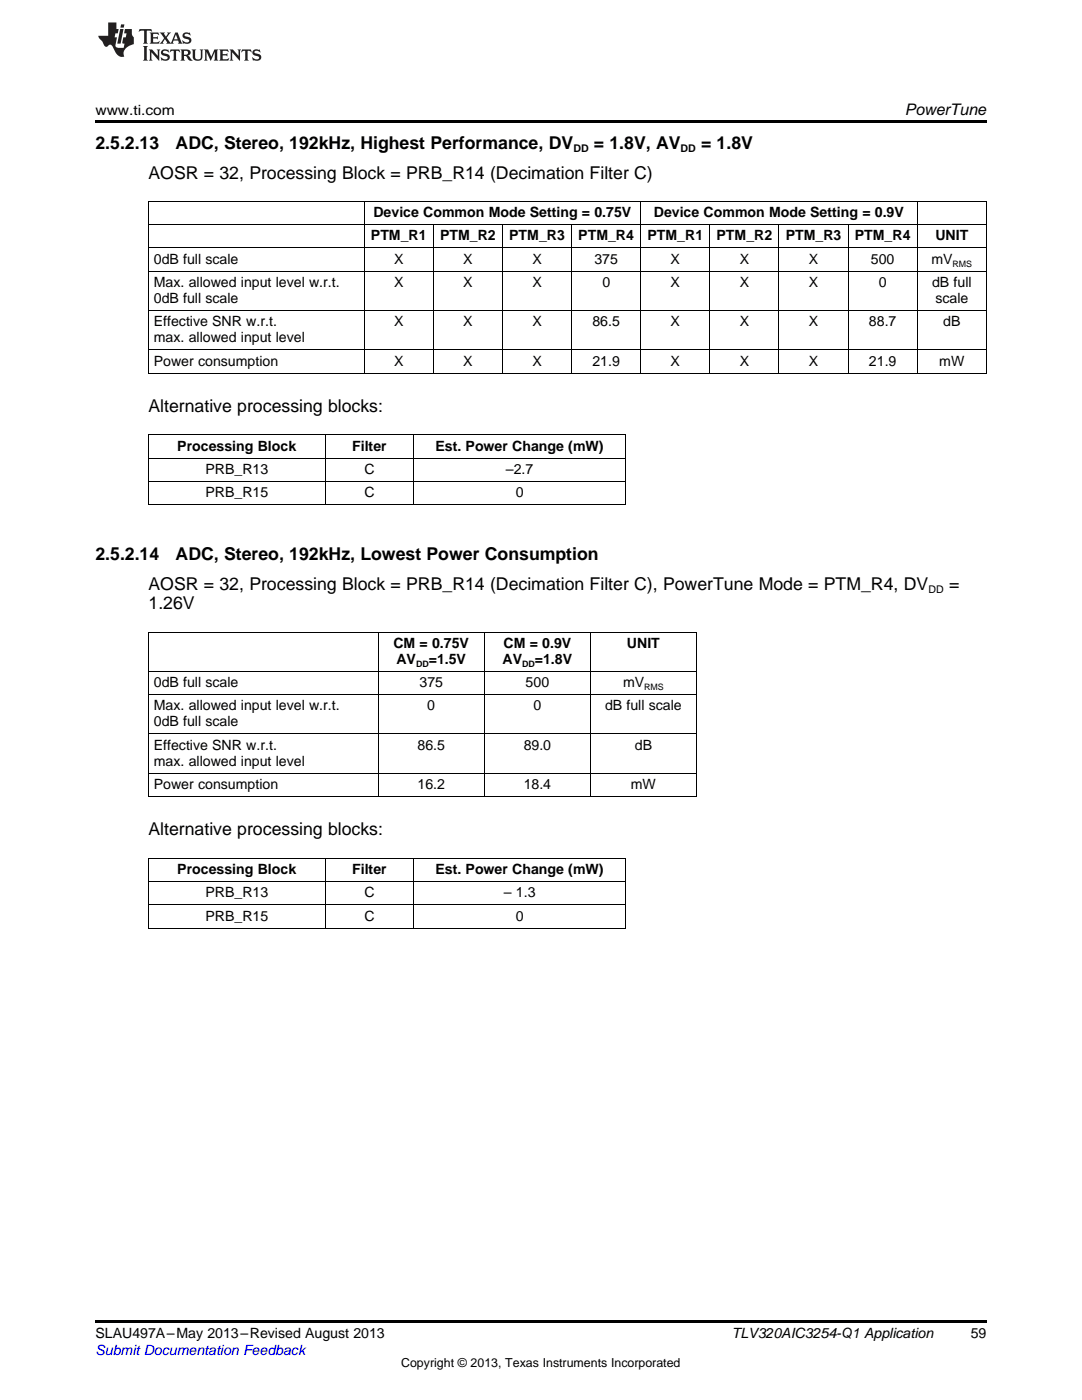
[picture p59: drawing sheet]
<svg xmlns="http://www.w3.org/2000/svg" width="216mm" height="279mm" viewBox="0 0 216 279" stroke-linecap="round" stroke-linejoin="round" font-family="sans-serif">
<defs><g id="words">
<g font-size="3.5">
<text x="19" y="29.7">2.5.2.13</text>
<text x="35" y="29.7">ADC, Stereo, 192kHz, Highest Performance, DV</text>
<text x="118.5" y="29.7">= 1.8V, AV</text>
<text x="139.9" y="29.7">= 1.8V</text>
<text x="29.6" y="35.6">AOSR = 32, Processing Block = PRB_R14 (Decimation Filter C)</text>
<text x="29.6" y="82.2">Alternative processing blocks:</text>
<text x="19" y="111.8">2.5.2.14</text>
<text x="35" y="111.8">ADC, Stereo, 192kHz, Lowest Power Consumption</text>
<text x="29.6" y="117.7">AOSR = 32, Processing Block = PRB_R14 (Decimation Filter C), PowerTune Mode = PTM_R4, DV</text>
<text x="189.4" y="117.7">=</text>
<text x="29.6" y="121.6">1.26V</text>
<text x="29.6" y="166.7">Alternative processing blocks:</text>
</g>
<text font-size="3.2" x="180.6" y="23">PowerTune</text>
<g font-size="2.8">
<text x="19" y="23">www.ti.com</text>
<text x="74" y="48">PTM_R1</text>
<text x="74.5" y="43.3">Device Common Mode Setting = 0.75V</text>
<text x="87.8" y="48">PTM_R2</text>
<text x="101.6" y="48">PTM_R3</text>
<text x="115.4" y="48">PTM_R4</text>
<text x="129.2" y="48">PTM_R1</text>
<text x="130.5" y="43.3">Device Common Mode Setting = 0.9V</text>
<text x="143" y="48">PTM_R2</text>
<text x="156.8" y="48">PTM_R3</text>
<text x="170.6" y="48">PTM_R4</text>
<text x="186.7" y="48">UNIT</text>
<text x="30.7" y="52.6">0dB full scale</text>
<text x="78.6" y="52.6">X</text>
<text x="92.4" y="52.6">X</text>
<text x="106.2" y="52.6">X</text>
<text x="118.6" y="52.6">375</text>
<text x="133.8" y="52.6">X</text>
<text x="147.6" y="52.6">X</text>
<text x="161.4" y="52.6">X</text>
<text x="173.8" y="52.6">500</text>
<text x="185.8" y="52.6">mV</text>
<text x="30.7" y="57.3">Max. allowed input level w.r.t.</text>
<text x="78.6" y="57.3">X</text>
<text x="92.4" y="57.3">X</text>
<text x="106.2" y="57.3">X</text>
<text x="120.2" y="57.3">0</text>
<text x="133.8" y="57.3">X</text>
<text x="147.6" y="57.3">X</text>
<text x="161.4" y="57.3">X</text>
<text x="175.4" y="57.3">0</text>
<text x="186" y="57.3">dB full</text>
<text x="30.7" y="60.5">0dB full scale</text>
<text x="30.7" y="65.1">Effective SNR w.r.t.</text>
<text x="78.6" y="65.1">X</text>
<text x="92.4" y="65.1">X</text>
<text x="106.2" y="65.1">X</text>
<text x="118.2" y="65.1">86.5</text>
<text x="133.8" y="65.1">X</text>
<text x="147.6" y="65.1">X</text>
<text x="161.4" y="65.1">X</text>
<text x="173.4" y="65.1">88.7</text>
<text x="186.7" y="60.5">scale</text>
<text x="188.2" y="65.1">dB</text>
<text x="30.7" y="68.3">max. allowed input level</text>
<text x="30.7" y="73">Power consumption</text>
<text x="78.6" y="73">X</text>
<text x="92.4" y="73">X</text>
<text x="106.2" y="73">X</text>
<text x="118.2" y="73">21.9</text>
<text x="133.8" y="73">X</text>
<text x="147.6" y="73">X</text>
<text x="161.4" y="73">X</text>
<text x="173.4" y="73">21.9</text>
<text x="187.4" y="73">mW</text>
<text x="35.4" y="89.9">Processing Block</text>
<text x="70.3" y="89.9">Filter</text>
<text x="86.9" y="89.9">Est. Power Change (mW)</text>
<text x="41" y="94.6">PRB_R13</text>
<text x="72.7" y="94.6">C</text>
<text x="101" y="94.6">–2.7</text>
<text x="41" y="99.2">PRB_R15</text>
<text x="72.7" y="99.2">C</text>
<text x="102.9" y="99.2">0</text>
<text x="78.5" y="129.3">CM = 0.75V</text>
<text x="100.5" y="129.3">CM = 0.9V</text>
<text x="125.1" y="129.3">UNIT</text>
<text x="30.7" y="137.1">0dB full scale</text>
<text x="79.1" y="132.5">AV</text>
<text x="83.7" y="137.1">375</text>
<text x="85.6" y="132.5">=1.5V</text>
<text x="100.3" y="132.5">AV</text>
<text x="104.9" y="137.1">500</text>
<text x="106.7" y="132.5">=1.8V</text>
<text x="124.3" y="137.1">mV</text>
<text x="30.7" y="141.8">Max. allowed input level w.r.t.</text>
<text x="85.3" y="141.8">0</text>
<text x="106.4" y="141.8">0</text>
<text x="120.7" y="141.8">dB full scale</text>
<text x="30.7" y="145">0dB full scale</text>
<text x="30.7" y="149.6">Effective SNR w.r.t.</text>
<text x="83.3" y="149.6">86.5</text>
<text x="104.5" y="149.6">89.0</text>
<text x="126.7" y="149.6">dB</text>
<text x="30.7" y="152.8">max. allowed input level</text>
<text x="30.7" y="157.4">Power consumption</text>
<text x="83.3" y="157.4">16.2</text>
<text x="104.5" y="157.4">18.4</text>
<text x="125.9" y="157.4">mW</text>
<text x="35.4" y="174.4">Processing Block</text>
<text x="41" y="179.1">PRB_R13</text>
<text x="70.3" y="174.4">Filter</text>
<text x="72.7" y="179.1">C</text>
<text x="86.9" y="174.4">Est. Power Change (mW)</text>
<text x="100.5" y="179.1">– 1.3</text>
<text x="41" y="183.7">PRB_R15</text>
<text x="72.7" y="183.7">C</text>
<text x="102.9" y="183.7">0</text>
<text x="19" y="267.1">SLAU497A–May 2013–Revised August 2013</text>
<text x="146" y="267.1">TLV320AIC3254-Q1 Application</text>
<text x="193.7" y="267">59</text>
</g>
<text font-size="2.8" fill="#00f" x="19" y="270.4">Submit Documentation Feedback</text>
<text font-size="2.5" x="80" y="272.7">Copyright © 2013, Texas Instruments Incorporated</text>
<g font-size="2.1">
<text x="114.4" y="30.4">DD</text>
<text x="135.8" y="30.4">DD</text>
<text x="185.3" y="118.4">DD</text>
</g>
<g font-size="1.8">
<text x="190.1" y="53.2">RMS</text>
<text x="83" y="133">DD</text>
<text x="104.2" y="133">DD</text>
<text x="128.6" y="137.7">RMS</text>
</g>
</g></defs>
<path d="M19 24h177.8v.6h-177.8zM19 263.5h177.8v.6h-177.8z" fill="#000"/>
<g fill="none" stroke="#000" stroke-width=".2">
<path d="M29.6 54.1h167.2M29.6 49.5h167.2M29.6 44.8h167.2M29.6 40.2h167.2M29.7 40.2v34.3M72.7 40.2v34.3M86.4 44.9v29.6M100.2 44.9v29.6M114 44.9v29.6M127.8 40.2v34.3M141.6 44.9v29.6M155.4 44.9v29.6"/>
<path d="M169.2 44.9v29.6M183 40.2v34.3M196.8 40.2v34.3M29.6 74.5h167.2M29.6 69.8h167.2M29.6 62h167.2M29.6 96.1h95.3M29.6 91.4h95.3M29.6 86.8h95.3M29.7 86.8v14M64.9 86.8v14M82.5 86.8v14"/>
<path d="M124.8 86.8v14M29.6 100.7h95.3M29.6 138.6h109.4M29.6 134h109.4M29.6 126.1h109.4M29.7 126.2v32.8M75.4 126.2v32.8M96.6 126.2v32.8M117.8 126.2v32.8M138.9 126.2v32.8M29.6 158.9h109.4M29.6 154.3h109.4"/>
<path d="M29.6 146.5h109.4M29.6 175.9h95.3M29.6 171.3h95.3M29.7 171.3v14M64.9 171.3v14M82.5 171.3v14M124.8 171.3v14M29.6 185.2h95.3M29.6 180.6h95.3"/>
</g>
<g fill="#231f20">
<path d="M27.8 5.8l-.1 .6 .5-.3h.5l.1 .2v2.1l-.3 .3h1l-.2-.3v-2.1v-.2h.6l.4 .3-.1-.6zM29.9 6.5l.2 .4v1.5l-.2 .3h1.8l.1-.5a1.04 1.04 0 0 1-1.2 .1v-.6h.5l.4 .2v-.7l-.4 .2h-.5v-.6h.8l.3 .2-.1-.5zM31.9 6.5l.9 1.1-1 1.1h.9l-.2-.2 .4-.7 .5 .7-.2 .2h1.5l-.2-.2 .1-.4h.9l.2 .4-.2 .2h.9l-.2-.3-.7-1.9h-.5l-.9 2.1-.8-1.1 .8-1h-.8l.2 .3-.4 .5-.4-.6 .2-.2zM35.1 6.9l.4 .9h-.8zM36.6 6.6a.63 .63 0 0 0-.2 .7 .63 .63 0 0 0 .6 .4l.6 .2 .2 .2a.75 .75 0 0 1-.8 .4 .75 .75 0 0 1-.6-.5l.1 .7 .2-.1a1.11 1.11 0 0 0 1.5-.5 1.13 1.13 0 0 0-1.3-.9v-.3a1.04 1.04 0 0 1 1.1 .2l-.1-.6-.2 .1-.5-.1zM28.5 9.2l.3 .3v2.2l-.3 .4h1l-.2-.4v-2.2l.2-.3zM29.7 9.9l.2 .3v1.5l-.2 .4h.7l-.2-.4v-1.3l1.6 1.7v-1.9l.2-.3h-.7l.2 .3v.9l-1.1-1.2zM32.3 10a.62 .62 0 0 0-.2 .7 .62 .62 0 0 0 .6 .4l.6 .2 .2 .2a.76 .76 0 0 1-.8 .4 .76 .76 0 0 1-.6-.5l.1 .7 .2-.1a1.11 1.11 0 0 0 1.5-.6 1.13 1.13 0 0 0-1.3-.8v-.3a1.04 1.04 0 0 1 1.1 .1l-.1-.5-.2 .1-.5-.2zM34 9.9l-.1 .6a.61 .61 0 0 1 .7-.3l.1 1.5-.3 .4h1l-.3-.4 .1-1.5a.63 .63 0 0 1 .7 .3l-.1-.6zM36 9.9l.2 .3v1.5l-.2 .4h.9l-.2-.2v-.7l.6 .2a.76 .76 0 0 0 1.1 .6l-1-.9a.58 .58 0 0 0 .6-.6 .58 .58 0 0 0-.5-.6zM36.7 10.2l.1-.1a.45 .45 0 0 1 .6 .1 .45 .45 0 0 1 .1 .5l-.8 .2zM38.2 9.9l.2 .2a2.17 2.17 0 0 0 .4 1.9 .99 .99 0 0 0 1.6-.7v-1.1l.2-.3h-.7l.1 .2a1.92 1.92 0 0 1-.1 1.7 .6 .6 0 0 1-1-.5v-1.1l.2-.3zM40.7 9.9l.2 .3v1.5l-.2 .4h.7l-.2-.4v-1.4l.8 1.8 .9-1.8v1.4l-.2 .4h.9l-.3-.4v-1.5l.3-.3h-.8l-.6 1.4-.7-1.4zM43.7 9.9l.3 .3v1.5l-.3 .4h1.9l.1-.6a1.04 1.04 0 0 1-1.3 .2v-.6h.6l.4 .1v-.6l-.4 .2h-.6l.1-.6h.7l.4 .2-.1-.5zM45.8 9.9l.2 .3v1.5l-.2 .4h.8l-.3-.4v-1.3l1.6 1.7v-1.9l.2-.3h-.7l.2 .3v.9l-1.1-1.2zM48.3 9.9l-.1 .6a.61 .61 0 0 1 .7-.3v1.5l-.2 .4h.9l-.2-.4v-1.5a.63 .63 0 0 1 .8 .3l-.1-.6zM50.6 10a.62 .62 0 0 0-.2 .7 .62 .62 0 0 0 .6 .4l.6 .2 .1 .2a.76 .76 0 0 1-.7 .4 .76 .76 0 0 1-.6-.5l.1 .7 .1-.1a1.11 1.11 0 0 0 1.5-.6 1.13 1.13 0 0 0-1.2-.8l-.1-.3a1.04 1.04 0 0 1 1.2 .1l-.2-.5-.1 .1-.5-.2z"/>
<path d="M21.6 4.5v2.6h-2l.1 .4 .8 .9a.91 .91 0 0 0 .9 .9 .56 .56 0 0 1 .5-.4 .56 .56 0 0 1 .5 .3l.4 .8a1.53 1.53 0 0 0 2 1.3 1.54 1.54 0 0 1 1-2.1l.9-.4-.1-1.4a1.52 1.52 0 0 1-.3-1.6h-1.4l-.1 .9h.5l-.2 .8h-.5l-.2 .9v.2l.4 .1-.1 .9a1.93 1.93 0 0 1-1.6-.3l.2-1.8h-.4l.1-.8h.5l.2-.9h-.5v-1.3zM24 5.8l-.6 2.9h.7l.5-2.9zM24.2 4.9l-.2 .6h.7l.1-.6z"/>
</g>
<use href="#words"/>
</svg>
